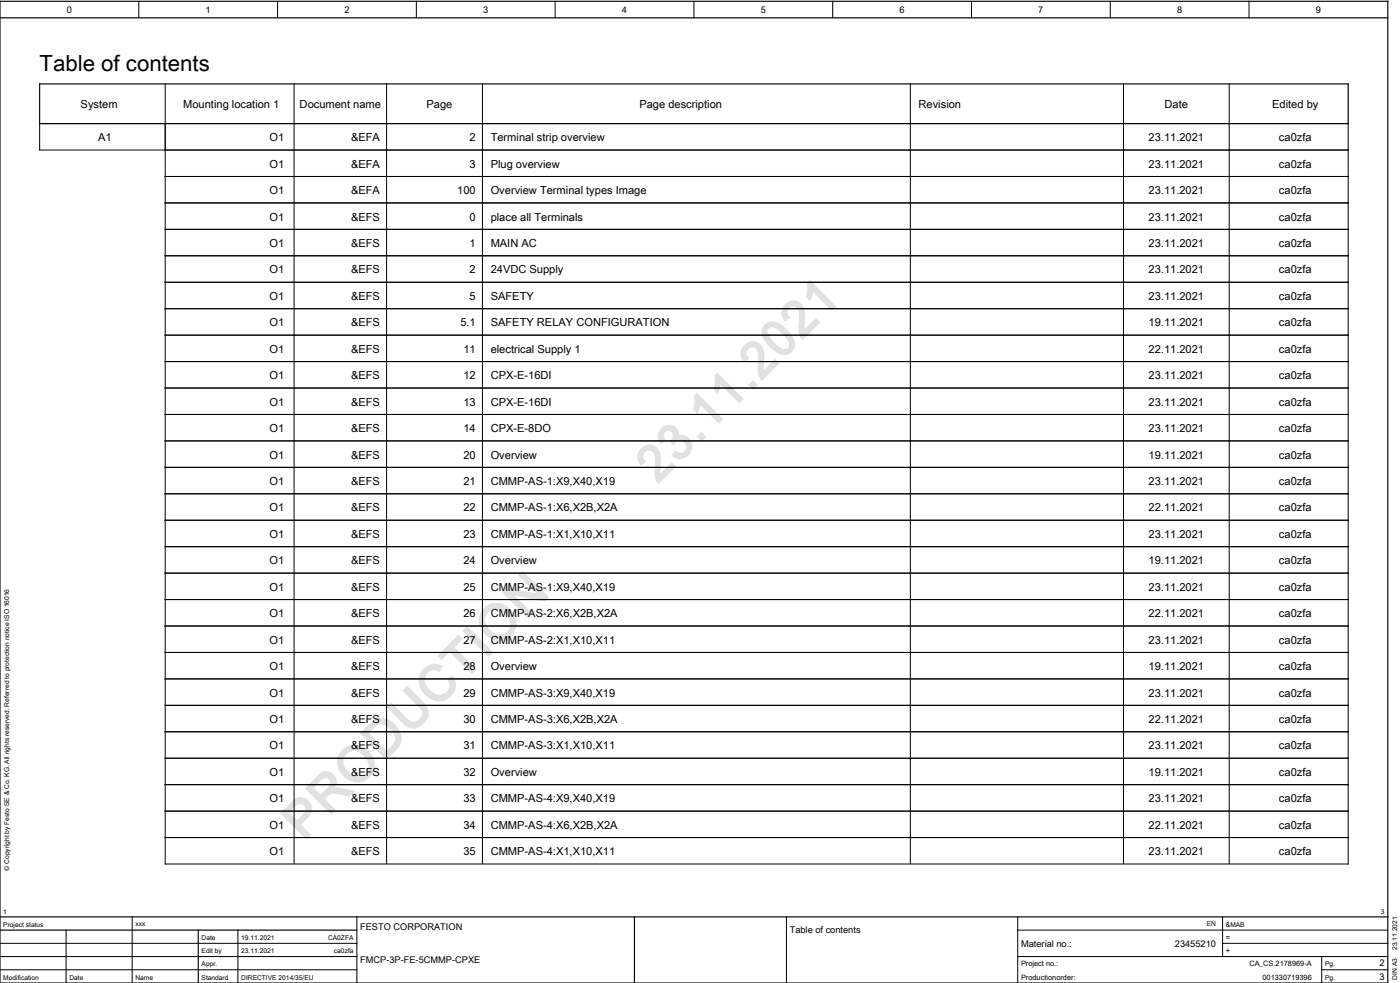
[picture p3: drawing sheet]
<svg xmlns="http://www.w3.org/2000/svg" width="424mm" height="297mm" viewBox="0 0 424 297" stroke-linecap="round" stroke-linejoin="round" font-family="sans-serif">
<defs><g id="words">
<g font-size="15" fill="#e1e1e1">
<text x="199" y="146.4" transform="rotate(-45 199 146.4)">23.11.2021</text>
<text x="92" y="254.4" transform="rotate(-45 92 254.4)">PRODUCTION</text>
</g>
<text font-size="6.7" x="12" y="21.4">Table of contents</text>
<g font-size="3.4">
<text x="24.4" y="32.7">System</text>
<text x="55.4" y="32.7">Mounting location 1</text>
<text x="90.7" y="32.7">Document name</text>
<text x="129.1" y="32.7">Page</text>
<text x="193.5" y="32.7">Page description</text>
<text x="278" y="32.7">Revision</text>
<text x="352.5" y="32.7">Date</text>
<text x="385" y="32.7">Edited by</text>
<text x="29.7" y="42.7">A1</text>
<text x="81.5" y="42.7">O1</text>
<text x="106.2" y="42.7">&amp;EFA</text>
<text x="142.1" y="42.7">2</text>
<text x="148.5" y="42.7">Terminal strip overview</text>
<text x="347.6" y="42.7">23.11.2021</text>
<text x="387.1" y="42.7">ca0zfa</text>
<text x="81.5" y="50.7">O1</text>
<text x="106.2" y="50.7">&amp;EFA</text>
<text x="142.1" y="50.7">3</text>
<text x="148.5" y="50.7">Plug overview</text>
<text x="347.6" y="50.7">23.11.2021</text>
<text x="387.1" y="50.7">ca0zfa</text>
<text x="81.5" y="58.7">O1</text>
<text x="106.2" y="58.7">&amp;EFA</text>
<text x="138.4" y="58.7">100</text>
<text x="148.5" y="58.7">Overview Terminal types Image</text>
<text x="347.6" y="58.7">23.11.2021</text>
<text x="387.1" y="58.7">ca0zfa</text>
<text x="81.5" y="66.7">O1</text>
<text x="106.2" y="66.7">&amp;EFS</text>
<text x="142.1" y="66.7">0</text>
<text x="148.5" y="66.7">place all Terminals</text>
<text x="347.6" y="66.7">23.11.2021</text>
<text x="387.1" y="66.7">ca0zfa</text>
<text x="81.5" y="74.7">O1</text>
<text x="106.2" y="74.7">&amp;EFS</text>
<text x="142.1" y="74.7">1</text>
<text x="148.5" y="74.7">MAIN AC</text>
<text x="347.6" y="74.7">23.11.2021</text>
<text x="387.1" y="74.7">ca0zfa</text>
<text x="81.5" y="82.7">O1</text>
<text x="106.2" y="82.7">&amp;EFS</text>
<text x="142.1" y="82.7">2</text>
<text x="148.5" y="82.7">24VDC Supply</text>
<text x="347.6" y="82.7">23.11.2021</text>
<text x="387.1" y="82.7">ca0zfa</text>
<text x="81.5" y="90.7">O1</text>
<text x="106.2" y="90.7">&amp;EFS</text>
<text x="142.1" y="90.7">5</text>
<text x="148.5" y="90.7">SAFETY</text>
<text x="347.6" y="90.7">23.11.2021</text>
<text x="387.1" y="90.7">ca0zfa</text>
<text x="81.5" y="98.7">O1</text>
<text x="106.2" y="98.7">&amp;EFS</text>
<text x="139.3" y="98.7">5.1</text>
<text x="148.5" y="98.7">SAFETY RELAY CONFIGURATION</text>
<text x="347.6" y="98.7">19.11.2021</text>
<text x="387.1" y="98.7">ca0zfa</text>
<text x="81.5" y="106.7">O1</text>
<text x="106.2" y="106.7">&amp;EFS</text>
<text x="140.3" y="106.7">11</text>
<text x="148.5" y="106.7">electrical Supply 1</text>
<text x="347.6" y="106.7">22.11.2021</text>
<text x="387.1" y="106.7">ca0zfa</text>
<text x="81.5" y="114.7">O1</text>
<text x="106.2" y="114.7">&amp;EFS</text>
<text x="140.3" y="114.7">12</text>
<text x="148.5" y="114.7">CPX-E-16DI</text>
<text x="347.6" y="114.7">23.11.2021</text>
<text x="387.1" y="114.7">ca0zfa</text>
<text x="81.5" y="122.7">O1</text>
<text x="106.2" y="122.7">&amp;EFS</text>
<text x="140.3" y="122.7">13</text>
<text x="148.5" y="122.7">CPX-E-16DI</text>
<text x="347.6" y="122.7">23.11.2021</text>
<text x="387.1" y="122.7">ca0zfa</text>
<text x="81.5" y="130.7">O1</text>
<text x="106.2" y="130.7">&amp;EFS</text>
<text x="140.3" y="130.7">14</text>
<text x="148.5" y="130.7">CPX-E-8DO</text>
<text x="347.6" y="130.7">23.11.2021</text>
<text x="387.1" y="130.7">ca0zfa</text>
<text x="81.5" y="138.7">O1</text>
<text x="106.2" y="138.7">&amp;EFS</text>
<text x="140.3" y="138.7">20</text>
<text x="148.5" y="138.7">Overview</text>
<text x="347.6" y="138.7">19.11.2021</text>
<text x="387.1" y="138.7">ca0zfa</text>
<text x="81.5" y="146.7">O1</text>
<text x="106.2" y="146.7">&amp;EFS</text>
<text x="140.3" y="146.7">21</text>
<text x="148.5" y="146.7">CMMP-AS-1:X9,X40,X19</text>
<text x="347.6" y="146.7">23.11.2021</text>
<text x="387.1" y="146.7">ca0zfa</text>
<text x="81.5" y="154.7">O1</text>
<text x="106.2" y="154.7">&amp;EFS</text>
<text x="140.3" y="154.7">22</text>
<text x="148.5" y="154.7">CMMP-AS-1:X6,X2B,X2A</text>
<text x="347.6" y="154.7">22.11.2021</text>
<text x="387.1" y="154.7">ca0zfa</text>
<text x="81.5" y="162.7">O1</text>
<text x="106.2" y="162.7">&amp;EFS</text>
<text x="140.3" y="162.7">23</text>
<text x="148.5" y="162.7">CMMP-AS-1:X1,X10,X11</text>
<text x="347.6" y="162.7">23.11.2021</text>
<text x="387.1" y="162.7">ca0zfa</text>
<text x="81.5" y="170.7">O1</text>
<text x="106.2" y="170.7">&amp;EFS</text>
<text x="140.3" y="170.7">24</text>
<text x="148.5" y="170.7">Overview</text>
<text x="347.6" y="170.7">19.11.2021</text>
<text x="387.1" y="170.7">ca0zfa</text>
<text x="81.5" y="178.7">O1</text>
<text x="106.2" y="178.7">&amp;EFS</text>
<text x="140.3" y="178.7">25</text>
<text x="148.5" y="178.7">CMMP-AS-1:X9,X40,X19</text>
<text x="347.6" y="178.7">23.11.2021</text>
<text x="387.1" y="178.7">ca0zfa</text>
<text x="81.5" y="186.7">O1</text>
<text x="106.2" y="186.7">&amp;EFS</text>
<text x="140.3" y="186.7">26</text>
<text x="148.5" y="186.7">CMMP-AS-2:X6,X2B,X2A</text>
<text x="347.6" y="186.7">22.11.2021</text>
<text x="387.1" y="186.7">ca0zfa</text>
<text x="81.5" y="194.7">O1</text>
<text x="106.2" y="194.7">&amp;EFS</text>
<text x="140.3" y="194.7">27</text>
<text x="148.5" y="194.7">CMMP-AS-2:X1,X10,X11</text>
<text x="347.6" y="194.7">23.11.2021</text>
<text x="387.1" y="194.7">ca0zfa</text>
<text x="81.5" y="202.7">O1</text>
<text x="106.2" y="202.7">&amp;EFS</text>
<text x="140.3" y="202.7">28</text>
<text x="148.5" y="202.7">Overview</text>
<text x="347.6" y="202.7">19.11.2021</text>
<text x="387.1" y="202.7">ca0zfa</text>
<text x="81.5" y="210.7">O1</text>
<text x="106.2" y="210.7">&amp;EFS</text>
<text x="140.3" y="210.7">29</text>
<text x="148.5" y="210.7">CMMP-AS-3:X9,X40,X19</text>
<text x="347.6" y="210.7">23.11.2021</text>
<text x="387.1" y="210.7">ca0zfa</text>
<text x="81.5" y="218.7">O1</text>
<text x="106.2" y="218.7">&amp;EFS</text>
<text x="140.3" y="218.7">30</text>
<text x="148.5" y="218.7">CMMP-AS-3:X6,X2B,X2A</text>
<text x="347.6" y="218.7">22.11.2021</text>
<text x="387.1" y="218.7">ca0zfa</text>
<text x="81.5" y="226.7">O1</text>
<text x="106.2" y="226.7">&amp;EFS</text>
<text x="140.3" y="226.7">31</text>
<text x="148.5" y="226.7">CMMP-AS-3:X1,X10,X11</text>
<text x="347.6" y="226.7">23.11.2021</text>
<text x="387.1" y="226.7">ca0zfa</text>
<text x="81.5" y="234.7">O1</text>
<text x="106.2" y="234.7">&amp;EFS</text>
<text x="140.3" y="234.7">32</text>
<text x="148.5" y="234.7">Overview</text>
<text x="347.6" y="234.7">19.11.2021</text>
<text x="387.1" y="234.7">ca0zfa</text>
<text x="81.5" y="242.7">O1</text>
<text x="106.2" y="242.7">&amp;EFS</text>
<text x="140.3" y="242.7">33</text>
<text x="148.5" y="242.7">CMMP-AS-4:X9,X40,X19</text>
<text x="347.6" y="242.7">23.11.2021</text>
<text x="387.1" y="242.7">ca0zfa</text>
<text x="81.5" y="250.7">O1</text>
<text x="106.2" y="250.7">&amp;EFS</text>
<text x="140.3" y="250.7">34</text>
<text x="148.5" y="250.7">CMMP-AS-4:X6,X2B,X2A</text>
<text x="347.6" y="250.7">22.11.2021</text>
<text x="387.1" y="250.7">ca0zfa</text>
<text x="81.5" y="258.7">O1</text>
<text x="106.2" y="258.7">&amp;EFS</text>
<text x="140.3" y="258.7">35</text>
<text x="148.5" y="258.7">CMMP-AS-4:X1,X10,X11</text>
<text x="347.6" y="258.7">23.11.2021</text>
<text x="387.1" y="258.7">ca0zfa</text>
</g>
<g font-size="2.8">
<text x="20.2" y="4">0</text>
<text x="62.2" y="4">1</text>
<text x="104.2" y="4">2</text>
<text x="146.2" y="4">3</text>
<text x="188.2" y="4">4</text>
<text x="230.2" y="4">5</text>
<text x="272.2" y="4">6</text>
<text x="314.2" y="4">7</text>
<text x="356.2" y="4">8</text>
<text x="398.2" y="4">9</text>
<text x="109" y="281.4">FESTO CORPORATION</text>
<text x="239" y="282.4">Table of contents</text>
<text x="309" y="286.4">Material no.:</text>
<text x="355.6" y="286.4">23455210</text>
<text x="109" y="291.4">FMCP-3P-FE-5CMMP-CPXE</text>
<text x="417.4" y="292.4">2</text>
<text x="417.4" y="296.4">3</text>
</g>
<g font-size="2.2">
<text x="371" y="284.4">=</text>
<text x="309" y="292.4">Project no.:</text>
<text x="371" y="288.4">+</text>
<text x="378.1" y="292.4">CA_CS.2178969-A</text>
<text x="309" y="296.4">Productionorder:</text>
<text x="382.1" y="296.4">001330719396</text>
</g>
<g font-size="2">
<text x="2.8" y="263.4" transform="rotate(-90 2.8 263.4)">© Copyright by Festo SE &amp; Co. KG. All rights reserved. Referred to protection notice ISO 16016</text>
<text x="1" y="276.4">1</text>
<text x="1" y="280.4">Project status</text>
<text x="41" y="280.2">xxx</text>
<text x="365.2" y="280.2">EN</text>
<text x="371" y="280.4">&amp;MAB</text>
<text x="417.9" y="276.4">3</text>
<text x="61" y="284.4">Date</text>
<text x="73" y="284.4">19.11.2021</text>
<text x="99.3" y="284.4">CA0ZFA</text>
<text x="422.8" y="287.4" transform="rotate(-90 422.8 287.4)">23.11.2021</text>
<text x="61" y="288.4">Edit by</text>
<text x="61" y="292.4">Appr.</text>
<text x="73" y="288.4">23.11.2021</text>
<text x="101.1" y="288.4">ca0zfa</text>
<text x="401" y="292.4">Pg.</text>
<text x="1" y="296.4">Modification</text>
<text x="21" y="296.4">Date</text>
<text x="41" y="296.4">Name</text>
<text x="61" y="296.4">Standard</text>
<text x="73" y="296.4">DIRECTIVE 2014/35/EU</text>
<text x="401" y="296.4">Pg.</text>
<text x="422.8" y="296.4" transform="rotate(-90 422.8 296.4)">DIN A3</text>
</g>
</g></defs>
<g fill="none" stroke="#000" stroke-width=".3">
<path d="M42 .4v5M84 .4v5M126 .4v5M168 .4v5M210 .4v5M252 .4v5M294 .4v5M336 .4v5M378 .4v5M50 25.4v236h358v-224h-396v8h396M89 25.4v12M89 37.5v7.7"/>
<path d="M117 25.4v12M117 37.5v7.7M146 25.4v12M146 37.5v7.7M275.5 25.4v12M275.5 37.5v7.7M340 25.4v12M340 37.5v7.7M372 25.4v12M372 37.5v7.7M50 53.4h358M89 45.5v7.7"/>
<path d="M89 53.5v7.7M117 45.5v7.7M117 53.5v7.7M146 45.5v7.7M146 53.5v7.7M275.5 45.5v7.7M275.5 53.5v7.7M340 45.5v7.7M340 53.5v7.7M372 45.5v7.7M372 53.5v7.7M50 61.4h358"/>
<path d="M50 69.4h358M50 77.4h358M89 61.5v7.7M89 69.5v7.7M89 77.5v7.7M117 61.5v7.7M117 69.5v7.7M117 77.5v7.7M146 61.5v7.7M146 69.5v7.7M146 77.5v7.7M275.5 61.5v7.7"/>
<path d="M275.5 69.5v7.7M275.5 77.5v7.7M340 61.5v7.7M340 69.5v7.7M340 77.5v7.7M372 61.5v7.7M372 69.5v7.7M372 77.5v7.7M50 85.4h358M50 93.4h358M89 85.5v7.7M89 93.5v7.7"/>
<path d="M117 85.5v7.7M117 93.5v7.7M146 85.5v7.7M146 93.5v7.7M275.5 85.5v7.7M275.5 93.5v7.7M340 85.5v7.7M340 93.5v7.7M372 85.5v7.7M372 93.5v7.7M50 101.4h358M50 109.4h358"/>
<path d="M50 117.4h358M89 101.5v7.7M89 109.5v7.7M89 117.5v7.7M117 101.5v7.7M117 109.5v7.7M117 117.5v7.7M146 101.5v7.7M146 109.5v7.7M146 117.5v7.7M275.5 101.5v7.7M275.5 109.5v7.7"/>
<path d="M275.5 117.5v7.7M340 101.5v7.7M340 109.5v7.7M340 117.5v7.7M372 101.5v7.7M372 109.5v7.7M372 117.5v7.7M50 125.4h358M50 133.4h358M89 125.5v7.7M89 133.5v7.7M117 125.5v7.7"/>
<path d="M117 133.5v7.7M146 125.5v7.7M146 133.5v7.7M275.5 125.5v7.7M275.5 133.5v7.7M340 125.5v7.7M340 133.5v7.7M372 125.5v7.7M372 133.5v7.7M50 141.4h358M50 149.4h358M50 157.4h358"/>
<path d="M89 141.5v7.7M89 149.5v7.7M89 157.5v7.7M117 141.5v7.7M117 149.5v7.7M117 157.5v7.7M146 141.5v7.7M146 149.5v7.7M146 157.5v7.7M275.5 141.5v7.7M275.5 149.5v7.7M275.5 157.5v7.7"/>
<path d="M340 141.5v7.7M340 149.5v7.7M340 157.5v7.7M372 141.5v7.7M372 149.5v7.7M372 157.5v7.7M50 165.4h358M50 173.4h358M89 165.5v7.7M89 173.5v7.7M117 165.5v7.7M117 173.5v7.7"/>
<path d="M146 165.5v7.7M146 173.5v7.7M275.5 165.5v7.7M275.5 173.5v7.7M340 165.5v7.7M340 173.5v7.7M372 165.5v7.7M372 173.5v7.7M50 181.4h358M50 189.4h358M50 197.4h358M89 181.5v7.7"/>
<path d="M89 189.5v7.7M89 197.5v7.7M117 181.5v7.7M117 189.5v7.7M117 197.5v7.7M146 181.5v7.7M146 189.5v7.7M146 197.5v7.7M275.5 181.5v7.7M275.5 189.5v7.7M275.5 197.5v7.7M340 181.5v7.7"/>
<path d="M340 189.5v7.7M340 197.5v7.7M372 181.5v7.7M372 189.5v7.7M372 197.5v7.7M50 205.4h358M50 213.4h358M89 205.5v7.7M89 213.5v7.7M117 205.5v7.7M117 213.5v7.7M146 205.5v7.7"/>
<path d="M146 213.5v7.7M275.5 205.5v7.7M275.5 213.5v7.7M340 205.5v7.7M340 213.5v7.7M372 205.5v7.7M372 213.5v7.7M50 221.4h358M50 229.4h358M50 237.4h358M89 221.5v7.7M89 229.5v7.7"/>
<path d="M89 237.5v7.7M117 221.5v7.7M117 229.5v7.7M117 237.5v7.7M146 221.5v7.7M146 229.5v7.7M146 237.5v7.7M275.5 221.5v7.7M275.5 229.5v7.7M275.5 237.5v7.7M340 221.5v7.7M340 229.5v7.7"/>
<path d="M340 237.5v7.7M372 221.5v7.7M372 229.5v7.7M372 237.5v7.7M50 245.4h358M50 253.4h358M89 245.5v7.7M89 253.5v7.7M117 245.5v7.7M117 253.5v7.7M146 245.5v7.7M146 253.5v7.7"/>
<path d="M275.5 245.5v7.7M275.5 253.5v7.7M340 245.5v7.7M340 253.5v7.7M372 245.5v7.7M372 253.5v7.7M40 277.4v20M108 277.4v20M238 277.4v20M308 277.4v20M370 277.4v12M0 293.4h108"/>
<path d="M0 289.4h108M0 285.4h108M20 281.4v16M72 281.4v16M308 289.4h112M308 281.4h112M370 285.4h50M400 293.4h20M400 289.4v8"/>
</g>
<path d="M0 .4h420v297h-420zM0 5.4h420M12 25.4h396v12h-396zM0 277.4h420M192 277.4v20M0 281.4h107.9M60 281.4v16" fill="none" stroke="#000" stroke-width=".35"/>
<use href="#words"/>
</svg>
